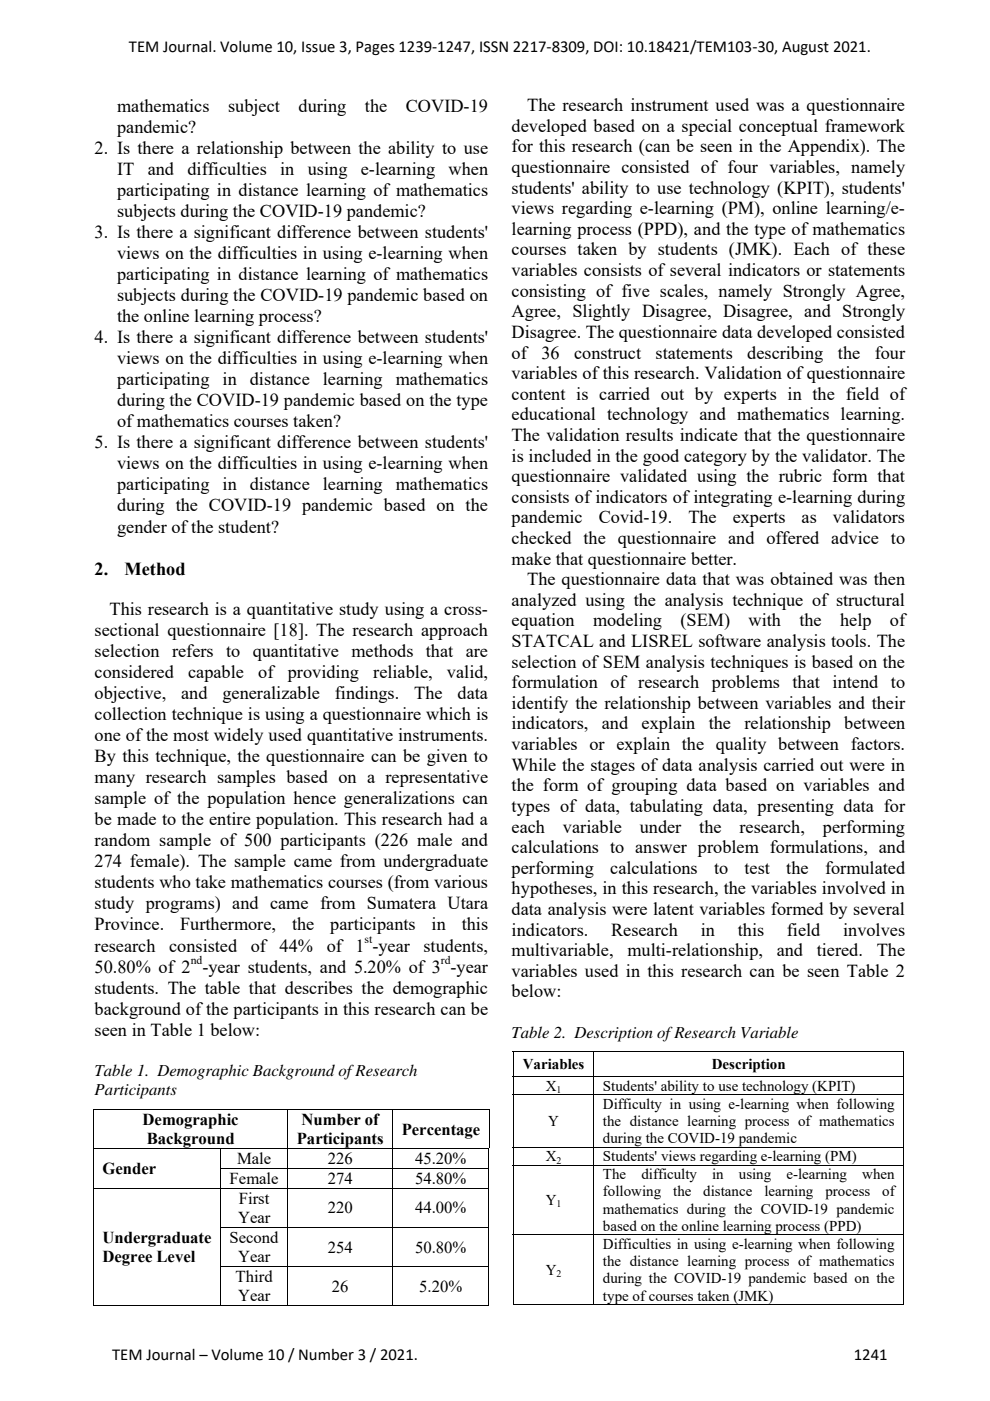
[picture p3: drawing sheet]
<svg xmlns="http://www.w3.org/2000/svg" width="210mm" height="297mm" viewBox="0 0 210 297" stroke-linecap="round" stroke-linejoin="round" font-family="sans-serif">
<defs><g id="words">
<g font-size="3.9">
<text x="24.8" y="23.6">mathematics</text>
<text x="48.4" y="23.6">subject</text>
<text x="63.3" y="23.6">during</text>
<text x="77.4" y="23.6">the</text>
<text x="86.1" y="23.6">COVID-19</text>
<text x="111.8" y="23.6">The research instrument used was a questionnaire</text>
<text x="24.8" y="28.1">pandemic?</text>
<text x="108.5" y="28">developed based on a special conceptual framework</text>
<text x="20.1" y="32.6">2. Is there a relationship between the ability to use</text>
<text x="108.5" y="32.3">for this research (can be seen in the Appendix). The</text>
<text x="24.8" y="37">IT</text>
<text x="24.8" y="41.5">participating in distance learning of mathematics</text>
<text x="31.3" y="37">and</text>
<text x="39.8" y="37">difficulties</text>
<text x="59.4" y="37">in</text>
<text x="65.3" y="37">using</text>
<text x="76.5" y="37">e-learning</text>
<text x="95.1" y="37">when</text>
<text x="108.5" y="36.7">questionnaire consisted of four variables, namely</text>
<text x="108.5" y="41.1">students' ability to use technology (KPIT), students'</text>
<text x="24.8" y="46">subjects during the COVID-19 pandemic?</text>
<text x="108.5" y="45.4">views regarding e-learning (PM), online learning/e-</text>
<text x="20.1" y="50.4">3. Is there a significant difference between students'</text>
<text x="108.5" y="49.8">learning process (PPD), and the type of mathematics</text>
<text x="24.8" y="54.9">views on the difficulties in using e-learning when</text>
<text x="24.8" y="59.4">participating in distance learning of mathematics</text>
<text x="108.5" y="54.2">courses taken by students (JMK). Each of these</text>
<text x="108.5" y="58.5">variables consists of several indicators or statements</text>
<text x="24.8" y="63.8">subjects during the COVID-19 pandemic based on</text>
<text x="108.5" y="62.9">consisting of five scales, namely Strongly Agree,</text>
<text x="24.8" y="68.3">the online learning process?</text>
<text x="108.5" y="67.3">Agree, Slightly Disagree, Disagree, and Strongly</text>
<text x="108.5" y="71.6">Disagree. The questionnaire data developed consisted</text>
<text x="20.1" y="72.7">4. Is there a significant difference between students'</text>
<text x="24.8" y="77.2">views on the difficulties in using e-learning when</text>
<text x="108.5" y="76">of 36</text>
<text x="121.8" y="76">construct</text>
<text x="139.1" y="76">statements</text>
<text x="158.5" y="76">describing</text>
<text x="177.7" y="76">the</text>
<text x="185.5" y="76">four</text>
<text x="24.8" y="81.7">participating</text>
<text x="47.2" y="81.7">in</text>
<text x="53" y="81.7">distance</text>
<text x="68.5" y="81.7">learning</text>
<text x="83.9" y="81.7">mathematics</text>
<text x="108.5" y="80.4">variables of this research. Validation of questionnaire</text>
<text x="24.8" y="86.1">during the COVID-19 pandemic based on the type</text>
<text x="108.5" y="84.8">content is carried out by experts in the field of</text>
<text x="108.5" y="89.1">educational technology and mathematics learning.</text>
<text x="20.1" y="95">5. Is there a significant difference between students'</text>
<text x="24.8" y="90.6">of mathematics courses taken?</text>
<text x="108.5" y="93.5">The validation results indicate that the questionnaire</text>
<text x="24.8" y="99.5">views on the difficulties in using e-learning when</text>
<text x="108.5" y="97.9">is included in the good category by the validator. The</text>
<text x="24.8" y="104">participating</text>
<text x="47.2" y="104">in</text>
<text x="53" y="104">distance</text>
<text x="68.5" y="104">learning</text>
<text x="83.9" y="104">mathematics</text>
<text x="108.5" y="102.2">questionnaire validated using the rubric form that</text>
<text x="108.5" y="106.6">consists of indicators of integrating e-learning during</text>
<text x="24.8" y="108.4">during the COVID-19 pandemic based on the</text>
<text x="24.8" y="112.9">gender of the student?</text>
<text x="108.5" y="111">pandemic</text>
<text x="127" y="111">Covid-19.</text>
<text x="146" y="111">The</text>
<text x="155.4" y="111">experts</text>
<text x="170" y="111">as</text>
<text x="176.7" y="111">validators</text>
<text x="108.5" y="115.3">checked the questionnaire and offered advice to</text>
<text x="108.5" y="119.7">make that questionnaire better.</text>
<text x="20.1" y="121.8">2.</text>
<text x="26.4" y="121.8">Method</text>
<text x="111.8" y="124.1">The questionnaire data that was obtained was then</text>
<text x="23.2" y="130.3">This research is a quantitative study using a cross-</text>
<text x="108.5" y="128.5">analyzed using the analysis technique of structural</text>
<text x="20.1" y="134.8">sectional questionnaire [18]. The research approach</text>
<text x="108.5" y="132.8">equation</text>
<text x="108.5" y="137.2">STATCAL and LISREL software analysis tools. The</text>
<text x="125.8" y="132.8">modeling</text>
<text x="144.3" y="132.8">(SEM)</text>
<text x="158.8" y="132.8">with</text>
<text x="169.6" y="132.8">the</text>
<text x="178.2" y="132.8">help</text>
<text x="188.7" y="132.8">of</text>
<text x="20.1" y="139.3">selection refers to quantitative methods that are</text>
<text x="20.1" y="143.7">considered</text>
<text x="39.9" y="143.7">capable</text>
<text x="54.8" y="143.7">of providing</text>
<text x="79.2" y="143.7">reliable,</text>
<text x="94.8" y="143.7">valid,</text>
<text x="108.5" y="141.6">selection of SEM analysis techniques is based on the</text>
<text x="20.1" y="148.2">objective,</text>
<text x="38.4" y="148.2">and</text>
<text x="47.2" y="148.2">generalizable</text>
<text x="71" y="148.2">findings.</text>
<text x="87.9" y="148.2">The</text>
<text x="97" y="148.2">data</text>
<text x="108.5" y="145.9">formulation of research problems that intend to</text>
<text x="20.1" y="152.7">collection technique is using a questionnaire which is</text>
<text x="108.5" y="150.3">identify the relationship between variables and their</text>
<text x="108.5" y="154.7">indicators,</text>
<text x="127.6" y="154.7">and</text>
<text x="136.1" y="154.7">explain</text>
<text x="150.3" y="154.7">the</text>
<text x="157.9" y="154.7">relationship</text>
<text x="179.1" y="154.7">between</text>
<text x="20.1" y="157.1">one of the most widely used quantitative instruments.</text>
<text x="20.1" y="161.6">By this technique, the questionnaire can be given to</text>
<text x="108.5" y="159">variables or explain the quality between factors.</text>
<text x="20.1" y="166">many research samples based on a representative</text>
<text x="108.5" y="163.4">While the stages of data analysis carried out were in</text>
<text x="108.5" y="167.8">the form of grouping data based on variables and</text>
<text x="20.1" y="170.5">sample of the population hence generalizations can</text>
<text x="108.5" y="172.1">types of data, tabulating data, presenting data for</text>
<text x="20.1" y="175">be made to the entire population. This research had a</text>
<text x="20.1" y="179.4">random sample of 500 participants (226 male and</text>
<text x="108.5" y="176.5">each</text>
<text x="119.4" y="176.5">variable</text>
<text x="135.7" y="176.5">under</text>
<text x="148.3" y="176.5">the</text>
<text x="156.8" y="176.5">research,</text>
<text x="174.5" y="176.5">performing</text>
<text x="20.1" y="183.9">274 female). The sample came from undergraduate</text>
<text x="108.5" y="180.9">calculations to answer problem formulations, and</text>
<text x="108.5" y="185.2">performing</text>
<text x="129.4" y="185.2">calculations</text>
<text x="151.5" y="185.2">to</text>
<text x="157.9" y="185.2">test</text>
<text x="166.8" y="185.2">the</text>
<text x="175" y="185.2">formulated</text>
<text x="20.1" y="188.3">students who take mathematics courses (from various</text>
<text x="108.5" y="189.6">hypotheses, in this research, the variables involved in</text>
<text x="20.1" y="192.8">study programs) and came from Sumatera Utara</text>
<text x="20.1" y="197.3">Province.</text>
<text x="38.2" y="197.3">Furthermore,</text>
<text x="61.9" y="197.3">the</text>
<text x="70.1" y="197.3">participants</text>
<text x="91.5" y="197.3">in</text>
<text x="97.9" y="197.3">this</text>
<text x="108.5" y="194">data analysis were latent variables formed by several</text>
<text x="20.1" y="201.7">research</text>
<text x="35.9" y="201.7">consisted</text>
<text x="53.2" y="201.7">of 44%</text>
<text x="69.3" y="201.7">of 1 -year</text>
<text x="89.8" y="201.7">students,</text>
<text x="108.5" y="198.4">indicators.</text>
<text x="108.5" y="202.7">multivariable,</text>
<text x="129.6" y="198.4">Research</text>
<text x="133.1" y="202.7">multi-relationship,</text>
<text x="148.6" y="198.4">in</text>
<text x="156.5" y="198.4">this</text>
<text x="164.7" y="202.7">and</text>
<text x="166.9" y="198.4">field</text>
<text x="173.2" y="202.7">tiered.</text>
<text x="178.8" y="198.4">involves</text>
<text x="186" y="202.7">The</text>
<text x="20.1" y="206.2">50.80% of 2 -year students, and 5.20% of 3 -year</text>
<text x="108.5" y="207.1">variables used in this research can be seen Table 2</text>
<text x="20.1" y="210.7">students. The table that describes the demographic</text>
<text x="20.1" y="215.1">background of the participants in this research can be</text>
<text x="108.5" y="211.5">below:</text>
<text x="20.1" y="219.6">seen in Table 1 below:</text>
</g>
<g font-size="3.5">
<text x="27.3" y="11">TEM Journal. Volume 10, Issue 3, Pages 1239‐1247, ISSN 2217‐8309, DOI: 10.18421/TEM103‐30, August 2021.</text>
<text x="108.5" y="220">Table 2. Description of Research Variable</text>
<text x="20.1" y="228.2">Table 1. Demographic Background of Research</text>
<text x="20.1" y="232.2">Participants</text>
<text x="30.2" y="238.5">Demographic</text>
<text x="64" y="238.5">Number of</text>
<text x="31.1" y="242.6">Background</text>
<text x="62.9" y="242.6">Participants</text>
<text x="85.2" y="240.6">Percentage</text>
<text x="21.7" y="248.9">Gender</text>
<text x="48.7" y="251">Female</text>
<text x="50.3" y="246.8">Male</text>
<text x="69.5" y="246.8">226</text>
<text x="69.5" y="251">274</text>
<text x="88" y="246.8">45.20%</text>
<text x="88" y="251">54.80%</text>
<text x="50.7" y="255.2">First</text>
<text x="69.5" y="257.3">220</text>
<text x="88" y="257.3">44.00%</text>
<text x="21.7" y="263.6">Undergraduate</text>
<text x="48.7" y="263.5">Second</text>
<text x="50.5" y="259.3">Year</text>
<text x="21.7" y="267.6">Degree Level</text>
<text x="50.5" y="267.6">Year</text>
<text x="69.5" y="265.6">254</text>
<text x="88" y="265.6">50.80%</text>
<text x="50" y="271.8">Third</text>
<text x="50.5" y="275.9">Year</text>
<text x="70.4" y="273.9">26</text>
<text x="88.9" y="273.9">5.20%</text>
<text x="23.8" y="288.4">TEM Journal – Volume 10 / Number 3 / 2021.</text>
<text x="181.1" y="288.4">1241</text>
</g>
<g font-size="3.2">
<text x="110.9" y="226.7">Variables</text>
<text x="151" y="226.7">Description</text>
<text x="115.7" y="231.2">X</text>
<text x="127.9" y="231.2">Students' ability to use technology (KPIT)</text>
<text x="116.3" y="238.7">Y</text>
<text x="127.9" y="235">Difficulty in using e-learning when following</text>
<text x="127.9" y="238.7">the distance learning process of mathematics</text>
<text x="127.9" y="242.3">during the COVID-19 pandemic</text>
<text x="115.7" y="246.2">X</text>
<text x="127.9" y="250">The</text>
<text x="127.9" y="246.2">Students' views regarding e-learning (PM)</text>
<text x="136" y="250">difficulty</text>
<text x="151" y="250">in</text>
<text x="156.7" y="250">using</text>
<text x="166.8" y="250">e-learning</text>
<text x="182.9" y="250">when</text>
<text x="115.7" y="255.5">Y</text>
<text x="127.9" y="253.7">following</text>
<text x="127.9" y="257.3">mathematics during the COVID-19 pandemic</text>
<text x="142.8" y="253.7">the</text>
<text x="149.2" y="253.7">distance</text>
<text x="162.1" y="253.7">learning</text>
<text x="175.1" y="253.7">process</text>
<text x="187.1" y="253.7">of</text>
<text x="127.9" y="261">based on the online learning process (PPD)</text>
<text x="127.9" y="264.8">Difficulties in using e-learning when following</text>
<text x="127.9" y="268.4">the distance learning process of mathematics</text>
<text x="115.7" y="270.3">Y</text>
<text x="127.9" y="272.1">during the COVID-19 pandemic based on the</text>
<text x="127.9" y="275.7">type of courses taken (JMK)</text>
</g>
<g font-size="2.5">
<text x="77.3" y="200">st</text>
<text x="40.4" y="204.4">nd</text>
<text x="93.5" y="204.4">rd</text>
</g>
<g font-size="2.1">
<text x="118" y="231.8">1</text>
<text x="118" y="246.7">2</text>
<text x="118" y="256">1</text>
<text x="118" y="270.8">2</text>
</g>
</g></defs>
<path d="M19.7 235.1h.2v.1h-.2zM103.7 235.1h.1v.1h-.1zM108.8 222.9h.1v.1h-.1zM191.6 222.9h.1v.1h-.1zM19.7 247.6h.2v.2h-.2zM19.7 260.1h.2v.2h-.2zM19.7 268.4h.2v.2h-.2zM103.5 276.7h.2v.2h-.2zM191.6 276.5h.1v.2h-.1z" fill="#000"/>
<g fill="none" stroke="#000" stroke-width=".21">
<path d="M19.7 235.2h84.1M19.8 235.2v8.2M61 235.2v8.2M83.3 235.2v8.2M103.8 235.2v8.2M108.8 222.9h82.9M108.8 228.2h82.9M108.8 232.1h82.9M108.8 223v5.2M108.8 228.3v3.7M108.8 232.2v10.9M126 223v5.2"/>
<path d="M126 228.3v3.7M126 232.2v10.9M191.7 223v5.2M191.7 228.3v3.7M191.7 232.2v10.9M19.7 243.4h84M19.7 251.9h84M19.8 243.5v4.1M19.8 247.8v4M19.8 252v8.1M46.7 247.7h57M46.8 243.5v4.1"/>
<path d="M46.8 247.8v4M46.8 252v8.1M61 243.5v4.1M61 247.8v4M61 252v8.1M83.3 243.5v4.1M83.3 247.8v4M83.3 252v8.1M103.6 243.5v4.1M103.6 247.8v4M103.6 252v8.1M108.8 243.2h82.9"/>
<path d="M108.8 247h82.9M108.8 243.3v3.7M108.8 247.1v14.6M126 243.3v3.7M126 247.1v14.6M191.7 243.3v3.7M191.7 247.1v14.6M19.7 276.8h27M19.8 260.3v8.1M19.8 268.6v8.3M46.7 260.2h57M46.7 268.5h57"/>
<path d="M46.8 260.3v8.1M46.8 268.6v8.3M46.9 276.8h14.1M61 260.3v8.1M61 268.6v8.3M61.1 276.8h22.1M83.3 260.3v8.1M83.3 268.6v8.3M83.4 276.8h20.1M103.6 260.3v8.1M103.6 268.6v8.3M108.8 261.8h82.9"/>
<path d="M108.8 276.6h17.1M108.8 261.9v14.8M126 261.9v14.8M126.1 276.6h65.5M191.7 261.9v14.8"/>
</g>
<use href="#words"/>
</svg>
